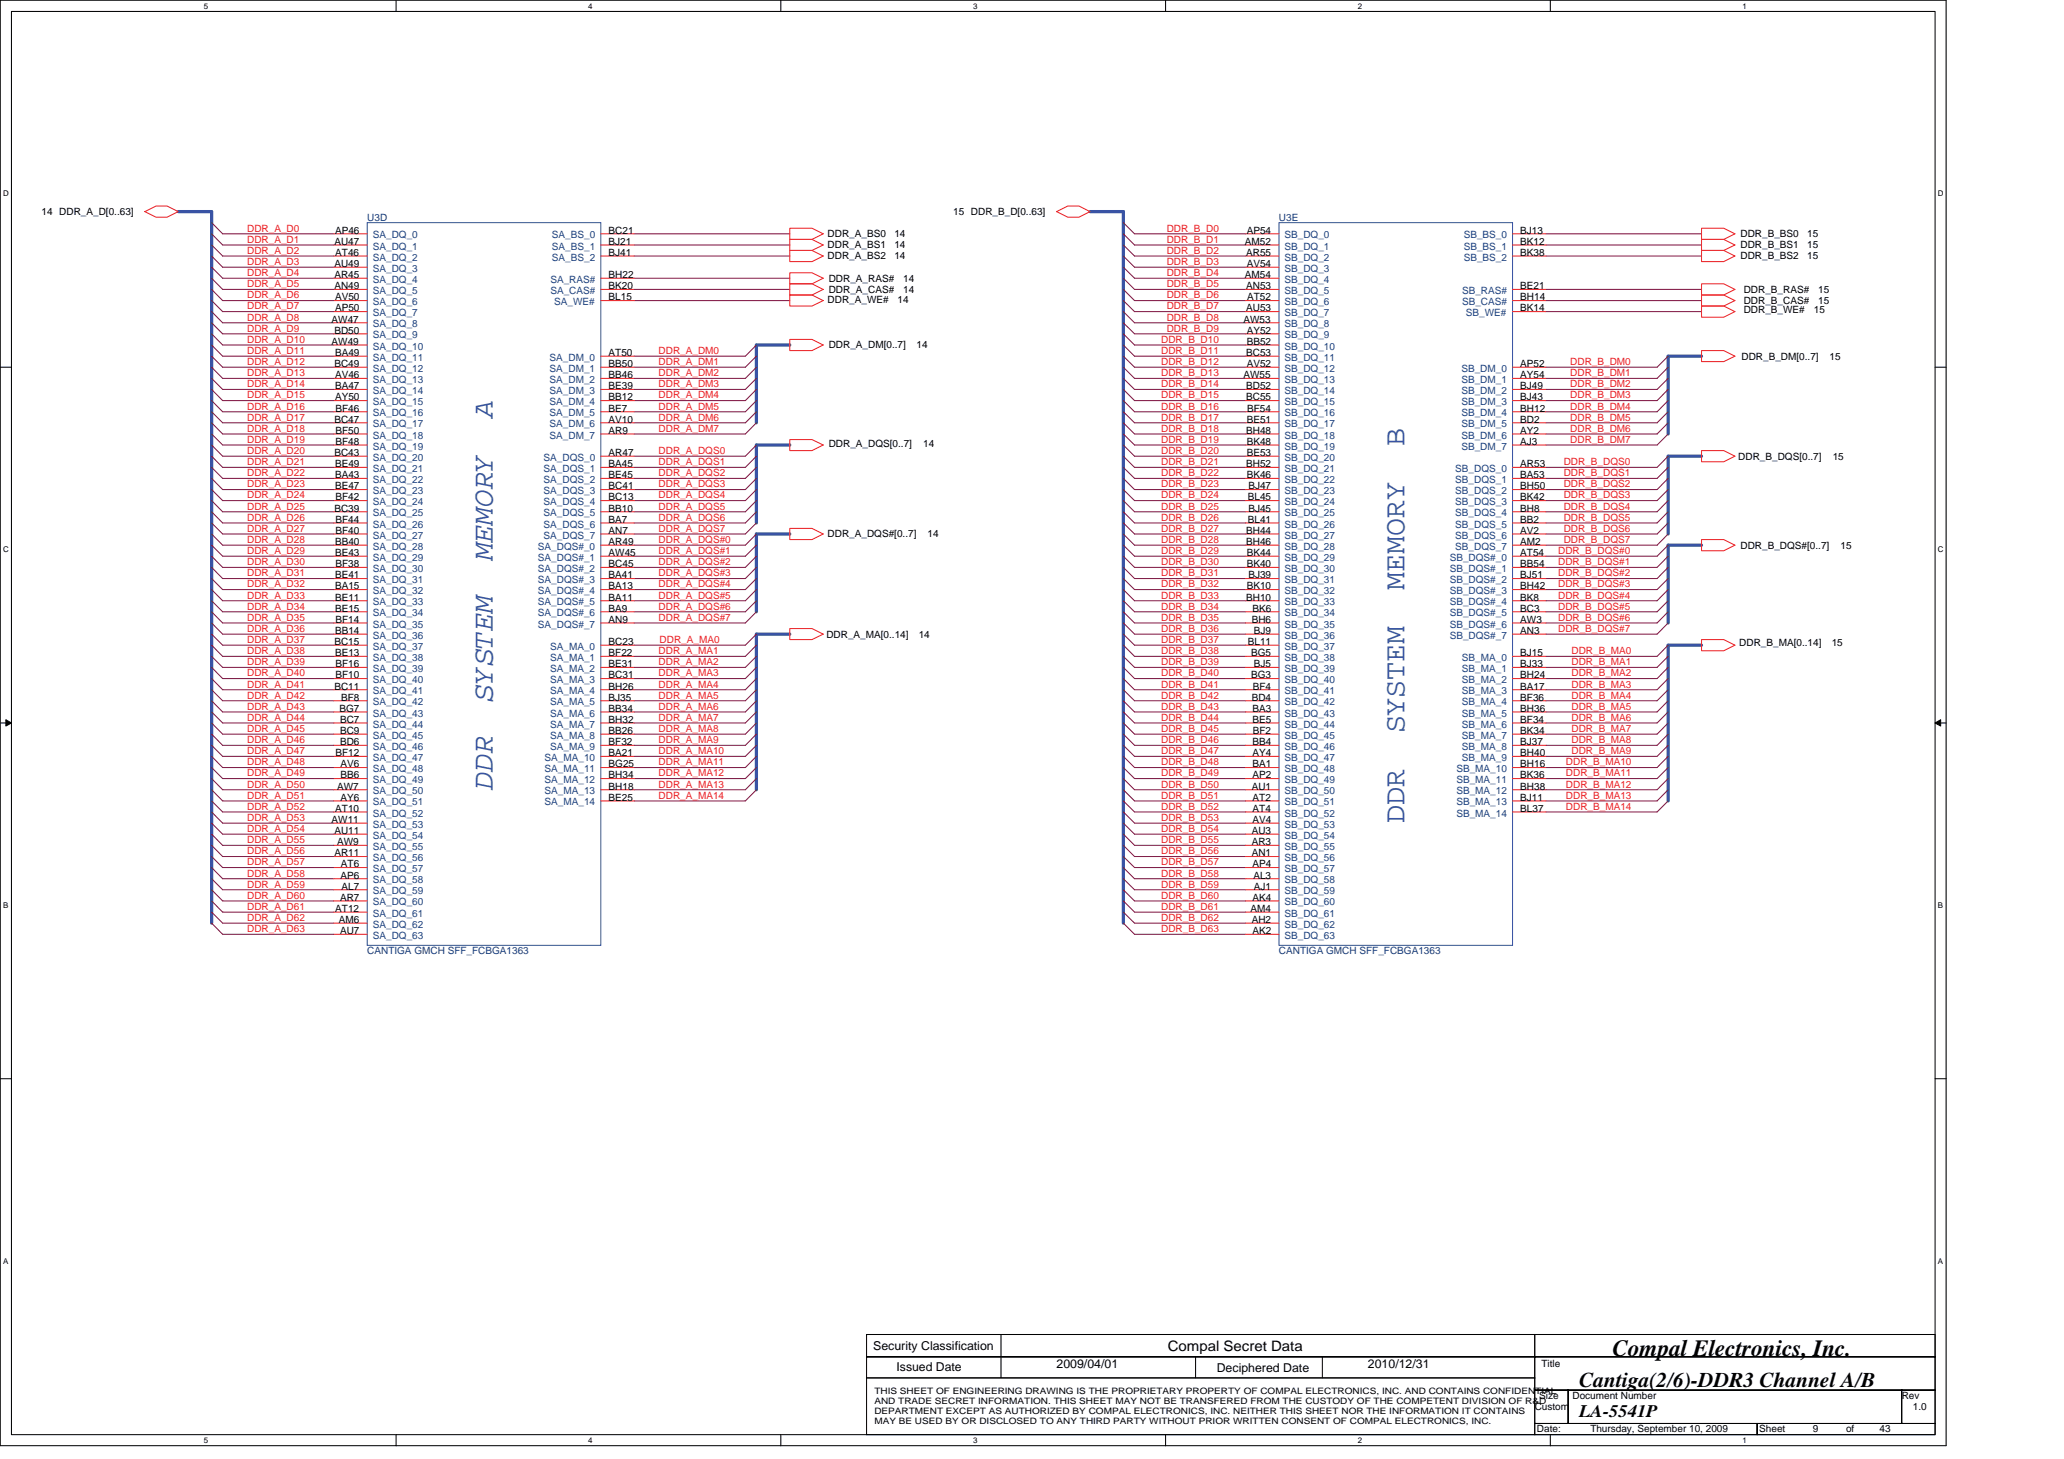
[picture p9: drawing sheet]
<svg xmlns="http://www.w3.org/2000/svg" width="297mm" height="210mm" viewBox="0 0 297 210" stroke-linecap="round" stroke-linejoin="round" font-family="sans-serif">
<defs><g id="words">
<g font-size="4.3" fill="#3953a4">
<text x="70.9" y="60.3" transform="rotate(-90 70.9 60.3)">A</text>
<text x="202.1" y="64.3" transform="rotate(-90 202.1 64.3)">B</text>
<text x="70.9" y="80.7" transform="rotate(-90 70.9 80.7)">MEMORY</text>
<text x="202.1" y="84.9" transform="rotate(-90 202.1 84.9)">MEMORY</text>
<text x="70.9" y="101" transform="rotate(-90 70.9 101)">SYSTEM</text>
<text x="202.1" y="105.6" transform="rotate(-90 202.1 105.6)">SYSTEM</text>
<text x="70.9" y="113.7" transform="rotate(-90 70.9 113.7)">DDR</text>
<text x="202.1" y="118.5" transform="rotate(-90 202.1 118.5)">DDR</text>
</g>
<text font-size="3.3" fill="#010202" x="232.1" y="195.1">Compal Electronics, Inc.</text>
<text font-size="3" fill="#010202" x="227.3" y="199.6">Cantiga(2/6)-DDR3 Channel A/B</text>
<text font-size="2.5" fill="#010202" x="227.3" y="204">LA-5541P</text>
<text font-size="2.1" fill="#010202" x="168.1" y="194.4">Compal Secret Data</text>
<g font-size="1.8" fill="#010202">
<text x="125.7" y="194.3">Security Classification</text>
<text x="129" y="197.3">Issued Date</text>
<text x="152.1" y="196.8">2009/04/01</text>
<text x="175.1" y="197.5">Deciphered Date</text>
<text x="196.9" y="196.8">2010/12/31</text>
</g>
<g font-size="1.4" fill="#010202">
<text x="6" y="30.9">14 DDR_A_D[0..63]</text>
<text x="48.1" y="35.2">AU47</text>
<text x="48.2" y="33.6">AP46</text>
<text x="87.6" y="33.6">BC21</text>
<text x="87.6" y="35.2">BJ21</text>
<text x="119.1" y="35.7">DDR_A_BS1</text>
<text x="119.1" y="34.1">DDR_A_BS0</text>
<text x="128.7" y="35.7">14</text>
<text x="128.7" y="34.1">14</text>
<text x="137.2" y="30.9">15 DDR_B_D[0..63]</text>
<text x="179.2" y="35.2">AM52</text>
<text x="179.4" y="33.6">AP54</text>
<text x="218.8" y="33.6">BJ13</text>
<text x="218.8" y="35.2">BK12</text>
<text x="250.5" y="34.1">DDR_B_BS0</text>
<text x="250.5" y="35.7">DDR_B_BS1</text>
<text x="260.1" y="34.1">15</text>
<text x="260.1" y="35.7">15</text>
<text x="48.1" y="38.4">AU49</text>
<text x="48.1" y="40">AR45</text>
<text x="48.1" y="41.6">AN49</text>
<text x="48.3" y="36.8">AT46</text>
<text x="87.6" y="36.8">BJ41</text>
<text x="87.6" y="41.6">BK20</text>
<text x="87.6" y="40">BH22</text>
<text x="119.1" y="37.3">DDR_A_BS2</text>
<text x="119.3" y="40.6">DDR_A_RAS#</text>
<text x="128.7" y="37.3">14</text>
<text x="130" y="40.6">14</text>
<text x="179.2" y="40">AM54</text>
<text x="179.3" y="36.8">AR55</text>
<text x="179.3" y="41.6">AN53</text>
<text x="179.4" y="38.4">AV54</text>
<text x="218.8" y="41.6">BE21</text>
<text x="218.8" y="36.8">BK38</text>
<text x="250.5" y="37.3">DDR_B_BS2</text>
<text x="260.1" y="37.3">15</text>
<text x="47.7" y="46.4">AW47</text>
<text x="48.2" y="43.2">AV50</text>
<text x="48.2" y="44.8">AP50</text>
<text x="87.6" y="43.2">BL15</text>
<text x="119.1" y="43.6">DDR_A_WE#</text>
<text x="119.3" y="42.1">DDR_A_CAS#</text>
<text x="129.2" y="43.6">14</text>
<text x="130" y="42.1">14</text>
<text x="178.9" y="46.4">AW53</text>
<text x="179.3" y="44.8">AU53</text>
<text x="179.5" y="43.2">AT52</text>
<text x="218.8" y="43.2">BH14</text>
<text x="218.8" y="44.8">BK14</text>
<text x="250.9" y="42.1">DDR_B_RAS#</text>
<text x="250.9" y="43.7">DDR_B_CAS#</text>
<text x="250.9" y="45">DDR_B_WE#</text>
<text x="261" y="45">15</text>
<text x="261.7" y="42.1">15</text>
<text x="261.7" y="43.7">15</text>
<text x="47.7" y="49.6">AW49</text>
<text x="48.1" y="52.8">BC49</text>
<text x="48.1" y="48">BD50</text>
<text x="48.2" y="51.2">BA49</text>
<text x="87.6" y="51.2">AT50</text>
<text x="87.6" y="52.8">BB50</text>
<text x="119.3" y="50.1">DDR_A_DM[0..7]</text>
<text x="131.9" y="50.1">14</text>
<text x="179.3" y="51.2">BC53</text>
<text x="179.4" y="49.6">BB52</text>
<text x="179.4" y="52.8">AV52</text>
<text x="179.4" y="48">AY52</text>
<text x="218.8" y="52.8">AP52</text>
<text x="250.6" y="51.7">DDR_B_DM[0..7]</text>
<text x="263.3" y="51.7">15</text>
<text x="48.2" y="54.4">AV46</text>
<text x="48.2" y="56">BA47</text>
<text x="48.2" y="57.6">AY50</text>
<text x="48.3" y="59.2">BF46</text>
<text x="87.6" y="54.4">BB46</text>
<text x="87.6" y="56">BE39</text>
<text x="87.6" y="57.6">BB12</text>
<text x="87.6" y="59.2">BE7</text>
<text x="178.9" y="54.4">AW55</text>
<text x="179.3" y="56">BD52</text>
<text x="179.3" y="57.6">BC55</text>
<text x="179.5" y="59.2">BF54</text>
<text x="218.8" y="54.4">AY54</text>
<text x="218.8" y="56">BJ49</text>
<text x="218.8" y="57.6">BJ43</text>
<text x="218.8" y="59.2">BH12</text>
<text x="48.1" y="60.8">BC47</text>
<text x="48.1" y="65.6">BC43</text>
<text x="48.3" y="62.4">BF50</text>
<text x="48.3" y="64">BF48</text>
<text x="87.6" y="60.8">AV10</text>
<text x="87.6" y="62.4">AR9</text>
<text x="87.6" y="65.6">AR47</text>
<text x="119.3" y="64.4">DDR_A_DQS[0..7]</text>
<text x="132.9" y="64.4">14</text>
<text x="179.3" y="62.4">BH48</text>
<text x="179.4" y="60.8">BE51</text>
<text x="179.4" y="64">BK48</text>
<text x="179.4" y="65.6">BE53</text>
<text x="218.8" y="60.8">BD2</text>
<text x="218.8" y="62.4">AY2</text>
<text x="218.8" y="64">AJ3</text>
<text x="48.2" y="67.2">BE49</text>
<text x="48.2" y="68.8">BA43</text>
<text x="48.2" y="70.4">BE47</text>
<text x="87.6" y="67.2">BA45</text>
<text x="87.6" y="68.8">BE45</text>
<text x="87.6" y="70.4">BC41</text>
<text x="179.3" y="67.2">BH52</text>
<text x="179.4" y="68.8">BK46</text>
<text x="179.7" y="70.4">BJ47</text>
<text x="218.8" y="67.2">AR53</text>
<text x="218.8" y="68.8">BA53</text>
<text x="218.8" y="70.4">BH50</text>
<text x="250.2" y="66.1">DDR_B_DQS[0..7]</text>
<text x="263.8" y="66.1">15</text>
<text x="48.1" y="73.6">BC39</text>
<text x="48.3" y="72">BF42</text>
<text x="48.3" y="75.2">BF44</text>
<text x="48.3" y="76.8">BF40</text>
<text x="87.6" y="72">BC13</text>
<text x="87.6" y="73.6">BB10</text>
<text x="87.6" y="75.2">BA7</text>
<text x="87.6" y="76.8">AN7</text>
<text x="119.1" y="77.3">DDR_A_DQS#[0..7]</text>
<text x="133.5" y="77.3">14</text>
<text x="179.3" y="76.8">BH44</text>
<text x="179.6" y="72">BL45</text>
<text x="179.6" y="75.2">BL41</text>
<text x="179.7" y="73.6">BJ45</text>
<text x="218.8" y="72">BK42</text>
<text x="218.8" y="73.6">BH8</text>
<text x="218.8" y="75.2">BB2</text>
<text x="218.8" y="76.8">AV2</text>
<text x="48.2" y="78.4">BB40</text>
<text x="48.2" y="80">BE43</text>
<text x="48.2" y="83.2">BE41</text>
<text x="48.3" y="81.6">BF38</text>
<text x="87.6" y="78.4">AR49</text>
<text x="87.6" y="80">AW45</text>
<text x="87.6" y="81.6">BC45</text>
<text x="87.6" y="83.2">BA41</text>
<text x="179.3" y="78.4">BH46</text>
<text x="179.4" y="80">BK44</text>
<text x="179.4" y="81.6">BK40</text>
<text x="179.7" y="83.2">BJ39</text>
<text x="218.8" y="78.4">AM2</text>
<text x="218.8" y="80">AT54</text>
<text x="218.8" y="81.6">BB54</text>
<text x="218.8" y="83.2">BJ51</text>
<text x="250.5" y="78.9">DDR_B_DQS#[0..7]</text>
<text x="264.9" y="78.9">15</text>
<text x="48.2" y="84.8">BA15</text>
<text x="48.2" y="86.4">BE11</text>
<text x="48.2" y="88">BE15</text>
<text x="48.3" y="89.6">BF14</text>
<text x="87.6" y="84.8">BA13</text>
<text x="87.6" y="86.4">BA11</text>
<text x="87.6" y="88">BA9</text>
<text x="87.6" y="89.6">AN9</text>
<text x="179.3" y="86.4">BH10</text>
<text x="179.4" y="84.8">BK10</text>
<text x="180.1" y="89.6">BH6</text>
<text x="180.2" y="88">BK6</text>
<text x="218.8" y="84.8">BH42</text>
<text x="218.8" y="86.4">BK8</text>
<text x="218.8" y="88">BC3</text>
<text x="218.8" y="89.6">AW3</text>
<text x="48.1" y="92.8">BC15</text>
<text x="48.2" y="91.2">BB14</text>
<text x="48.2" y="94.4">BE13</text>
<text x="87.6" y="92.8">BC23</text>
<text x="87.6" y="94.4">BF22</text>
<text x="118.9" y="91.8">DDR_A_MA[0..14]</text>
<text x="132.2" y="91.8">14</text>
<text x="179.6" y="92.8">BL11</text>
<text x="180.1" y="94.4">BG5</text>
<text x="180.5" y="91.2">BJ9</text>
<text x="218.8" y="94.4">BJ15</text>
<text x="218.8" y="91.2">AN3</text>
<text x="250.3" y="93">DDR_B_MA[0..14]</text>
<text x="263.6" y="93">15</text>
<text x="48.1" y="99.2">BC11</text>
<text x="48.3" y="96">BF16</text>
<text x="48.3" y="97.6">BF10</text>
<text x="49.1" y="100.8">BF8</text>
<text x="87.6" y="96">BE31</text>
<text x="87.6" y="97.6">BC31</text>
<text x="87.6" y="99.2">BH26</text>
<text x="87.6" y="100.8">BJ35</text>
<text x="180.1" y="97.6">BG3</text>
<text x="180.1" y="100.8">BD4</text>
<text x="180.3" y="99.2">BF4</text>
<text x="180.5" y="96">BJ5</text>
<text x="218.8" y="96">BJ33</text>
<text x="218.8" y="97.6">BH24</text>
<text x="218.8" y="99.2">BA17</text>
<text x="218.8" y="100.8">BF36</text>
<text x="48.8" y="102.4">BG7</text>
<text x="48.9" y="104">BC7</text>
<text x="48.9" y="105.6">BC9</text>
<text x="48.9" y="107.2">BD6</text>
<text x="87.6" y="102.4">BB34</text>
<text x="87.6" y="104">BH32</text>
<text x="87.6" y="105.6">BB26</text>
<text x="87.6" y="107.2">BF32</text>
<text x="180.2" y="102.4">BA3</text>
<text x="180.2" y="104">BE5</text>
<text x="180.2" y="107.2">BB4</text>
<text x="180.3" y="105.6">BF2</text>
<text x="218.8" y="102.4">BH36</text>
<text x="218.8" y="104">BF34</text>
<text x="218.8" y="105.6">BK34</text>
<text x="218.8" y="107.2">BJ37</text>
<text x="48.3" y="108.8">BF12</text>
<text x="48.5" y="113.6">AW7</text>
<text x="49" y="110.4">AV6</text>
<text x="49" y="112">BB6</text>
<text x="87.6" y="108.8">BA21</text>
<text x="87.6" y="110.4">BG25</text>
<text x="87.6" y="112">BH34</text>
<text x="87.6" y="113.6">BH18</text>
<text x="180.1" y="113.6">AU1</text>
<text x="180.2" y="108.8">AY4</text>
<text x="180.2" y="110.4">BA1</text>
<text x="180.2" y="112">AP2</text>
<text x="218.8" y="108.8">BH40</text>
<text x="218.8" y="110.4">BH16</text>
<text x="218.8" y="112">BK36</text>
<text x="218.8" y="113.6">BH38</text>
<text x="47.7" y="118.4">AW11</text>
<text x="48.3" y="116.8">AT10</text>
<text x="49" y="115.2">AY6</text>
<text x="87.6" y="115.2">BE25</text>
<text x="180.2" y="118.4">AV4</text>
<text x="180.3" y="115.2">AT2</text>
<text x="180.3" y="116.8">AT4</text>
<text x="218.8" y="115.2">BJ11</text>
<text x="218.8" y="116.8">BL37</text>
<text x="48.1" y="120">AU11</text>
<text x="48.1" y="123.2">AR11</text>
<text x="48.5" y="121.6">AW9</text>
<text x="49.1" y="124.8">AT6</text>
<text x="180.1" y="120">AU3</text>
<text x="180.1" y="121.6">AR3</text>
<text x="180.1" y="123.2">AN1</text>
<text x="180.2" y="124.8">AP4</text>
<text x="48.3" y="131.3">AT12</text>
<text x="48.9" y="129.6">AR7</text>
<text x="49" y="126.4">AP6</text>
<text x="49.2" y="128">AL7</text>
<text x="180" y="131.3">AM4</text>
<text x="180.2" y="129.6">AK4</text>
<text x="180.4" y="126.4">AL3</text>
<text x="180.5" y="128">AJ1</text>
<text x="48.8" y="132.8">AM6</text>
<text x="48.9" y="134.4">AU7</text>
<text x="180.1" y="132.8">AH2</text>
<text x="180.2" y="134.4">AK2</text>
<text x="221.8" y="196.7">Title</text>
<text x="220.9" y="203">Custom</text>
<text x="221.5" y="201.4">Size</text>
<text x="226.3" y="201.4">Document Number</text>
<text x="273.7" y="201.4">Rev</text>
<text x="275.3" y="203">1.0</text>
<text x="221.2" y="206.2">Date:</text>
<text x="228.9" y="206.2">Thursday, September 10, 2009</text>
<text x="253.2" y="206.2">Sheet</text>
<text x="260.9" y="206.2">9</text>
<text x="265.7" y="206.2">of</text>
<text x="270.5" y="206.2">43</text>
</g>
<g font-size="1.4" fill="#ed2024">
<text x="35.6" y="34.9">DDR_A_D1</text>
<text x="35.6" y="33.3">DDR_A_D0</text>
<text x="167.9" y="33.3">DDR_B_D0</text>
<text x="167.9" y="34.9">DDR_B_D1</text>
<text x="35.6" y="38.1">DDR_A_D3</text>
<text x="35.6" y="39.7">DDR_A_D4</text>
<text x="35.6" y="41.3">DDR_A_D5</text>
<text x="35.6" y="36.5">DDR_A_D2</text>
<text x="167.9" y="38.1">DDR_B_D3</text>
<text x="167.9" y="36.5">DDR_B_D2</text>
<text x="167.9" y="41.3">DDR_B_D5</text>
<text x="167.9" y="39.7">DDR_B_D4</text>
<text x="35.6" y="46.1">DDR_A_D8</text>
<text x="35.6" y="44.5">DDR_A_D7</text>
<text x="35.6" y="42.9">DDR_A_D6</text>
<text x="35.6" y="47.7">DDR_A_D9</text>
<text x="167.9" y="44.5">DDR_B_D7</text>
<text x="167.9" y="46.1">DDR_B_D8</text>
<text x="167.9" y="47.7">DDR_B_D9</text>
<text x="167.9" y="42.9">DDR_B_D6</text>
<text x="35.6" y="52.5">DDR_A_D12</text>
<text x="35.6" y="49.3">DDR_A_D10</text>
<text x="35.6" y="50.9">DDR_A_D11</text>
<text x="94.8" y="52.5">DDR_A_DM1</text>
<text x="94.8" y="50.9">DDR_A_DM0</text>
<text x="167.1" y="50.9">DDR_B_D11</text>
<text x="167.1" y="52.5">DDR_B_D12</text>
<text x="167.1" y="49.3">DDR_B_D10</text>
<text x="226" y="52.5">DDR_B_DM0</text>
<text x="35.6" y="55.7">DDR_A_D14</text>
<text x="35.6" y="57.3">DDR_A_D15</text>
<text x="35.6" y="54.1">DDR_A_D13</text>
<text x="35.6" y="58.9">DDR_A_D16</text>
<text x="94.8" y="54.1">DDR_A_DM2</text>
<text x="94.8" y="58.9">DDR_A_DM5</text>
<text x="94.8" y="57.3">DDR_A_DM4</text>
<text x="94.8" y="55.7">DDR_A_DM3</text>
<text x="167.1" y="57.3">DDR_B_D15</text>
<text x="167.1" y="58.9">DDR_B_D16</text>
<text x="167.1" y="55.7">DDR_B_D14</text>
<text x="167.1" y="54.1">DDR_B_D13</text>
<text x="226" y="57.3">DDR_B_DM3</text>
<text x="226" y="54.1">DDR_B_DM1</text>
<text x="226" y="58.9">DDR_B_DM4</text>
<text x="226" y="55.7">DDR_B_DM2</text>
<text x="35.6" y="63.7">DDR_A_D19</text>
<text x="35.6" y="65.3">DDR_A_D20</text>
<text x="35.6" y="60.5">DDR_A_D17</text>
<text x="35.6" y="62.1">DDR_A_D18</text>
<text x="94.8" y="62.1">DDR_A_DM7</text>
<text x="94.8" y="60.5">DDR_A_DM6</text>
<text x="94.8" y="65.3">DDR_A_DQS0</text>
<text x="167.1" y="63.7">DDR_B_D19</text>
<text x="167.1" y="62.1">DDR_B_D18</text>
<text x="167.1" y="60.5">DDR_B_D17</text>
<text x="167.1" y="65.3">DDR_B_D20</text>
<text x="226" y="60.5">DDR_B_DM5</text>
<text x="226" y="62.1">DDR_B_DM6</text>
<text x="226" y="63.7">DDR_B_DM7</text>
<text x="35.6" y="71.7">DDR_A_D24</text>
<text x="35.6" y="66.9">DDR_A_D21</text>
<text x="35.6" y="68.5">DDR_A_D22</text>
<text x="35.6" y="70.1">DDR_A_D23</text>
<text x="94.8" y="68.5">DDR_A_DQS2</text>
<text x="94.8" y="66.9">DDR_A_DQS1</text>
<text x="94.8" y="71.7">DDR_A_DQS4</text>
<text x="94.8" y="70.1">DDR_A_DQS3</text>
<text x="167.1" y="70.1">DDR_B_D23</text>
<text x="167.1" y="68.5">DDR_B_D22</text>
<text x="167.1" y="71.7">DDR_B_D24</text>
<text x="167.1" y="66.9">DDR_B_D21</text>
<text x="225" y="66.9">DDR_B_DQS0</text>
<text x="225" y="68.5">DDR_B_DQS1</text>
<text x="225" y="71.7">DDR_B_DQS3</text>
<text x="225" y="70.1">DDR_B_DQS2</text>
<text x="35.6" y="73.3">DDR_A_D25</text>
<text x="35.6" y="74.9">DDR_A_D26</text>
<text x="35.6" y="76.5">DDR_A_D27</text>
<text x="94.8" y="74.9">DDR_A_DQS6</text>
<text x="94.8" y="73.3">DDR_A_DQS5</text>
<text x="94.8" y="76.5">DDR_A_DQS7</text>
<text x="167.1" y="76.5">DDR_B_D27</text>
<text x="167.1" y="73.3">DDR_B_D25</text>
<text x="167.1" y="74.9">DDR_B_D26</text>
<text x="225" y="74.9">DDR_B_DQS5</text>
<text x="225" y="73.3">DDR_B_DQS4</text>
<text x="225" y="76.5">DDR_B_DQS6</text>
<text x="35.6" y="82.9">DDR_A_D31</text>
<text x="35.6" y="81.3">DDR_A_D30</text>
<text x="35.6" y="79.7">DDR_A_D29</text>
<text x="35.6" y="78.1">DDR_A_D28</text>
<text x="94.8" y="78.1">DDR_A_DQS#0</text>
<text x="94.8" y="81.3">DDR_A_DQS#2</text>
<text x="94.8" y="82.9">DDR_A_DQS#3</text>
<text x="94.8" y="79.7">DDR_A_DQS#1</text>
<text x="167.1" y="81.3">DDR_B_D30</text>
<text x="167.1" y="78.1">DDR_B_D28</text>
<text x="167.1" y="82.9">DDR_B_D31</text>
<text x="167.1" y="79.7">DDR_B_D29</text>
<text x="224.2" y="81.3">DDR_B_DQS#1</text>
<text x="224.2" y="79.7">DDR_B_DQS#0</text>
<text x="224.2" y="82.9">DDR_B_DQS#2</text>
<text x="225" y="78.1">DDR_B_DQS7</text>
<text x="35.6" y="87.7">DDR_A_D34</text>
<text x="35.6" y="89.3">DDR_A_D35</text>
<text x="35.6" y="84.5">DDR_A_D32</text>
<text x="35.6" y="86.1">DDR_A_D33</text>
<text x="94.8" y="86.1">DDR_A_DQS#5</text>
<text x="94.8" y="84.5">DDR_A_DQS#4</text>
<text x="94.8" y="87.7">DDR_A_DQS#6</text>
<text x="94.8" y="89.3">DDR_A_DQS#7</text>
<text x="167.1" y="89.3">DDR_B_D35</text>
<text x="167.1" y="84.5">DDR_B_D32</text>
<text x="167.1" y="86.1">DDR_B_D33</text>
<text x="167.1" y="87.7">DDR_B_D34</text>
<text x="224.2" y="87.7">DDR_B_DQS#5</text>
<text x="224.2" y="84.5">DDR_B_DQS#3</text>
<text x="224.2" y="86.1">DDR_B_DQS#4</text>
<text x="224.2" y="89.3">DDR_B_DQS#6</text>
<text x="35.6" y="95.7">DDR_A_D39</text>
<text x="35.6" y="94.1">DDR_A_D38</text>
<text x="35.6" y="90.9">DDR_A_D36</text>
<text x="35.6" y="92.5">DDR_A_D37</text>
<text x="94.8" y="95.7">DDR_A_MA2</text>
<text x="94.8" y="94.1">DDR_A_MA1</text>
<text x="94.9" y="92.5">DDR_A_MA0</text>
<text x="167.1" y="92.5">DDR_B_D37</text>
<text x="167.1" y="90.9">DDR_B_D36</text>
<text x="167.1" y="95.7">DDR_B_D39</text>
<text x="167.1" y="94.1">DDR_B_D38</text>
<text x="224.2" y="90.9">DDR_B_DQS#7</text>
<text x="226.2" y="94.1">DDR_B_MA0</text>
<text x="226.2" y="95.7">DDR_B_MA1</text>
<text x="35.6" y="100.5">DDR_A_D42</text>
<text x="35.6" y="99">DDR_A_D41</text>
<text x="35.6" y="97.3">DDR_A_D40</text>
<text x="94.8" y="99">DDR_A_MA4</text>
<text x="94.8" y="100.5">DDR_A_MA5</text>
<text x="94.8" y="97.3">DDR_A_MA3</text>
<text x="167.1" y="97.3">DDR_B_D40</text>
<text x="167.1" y="99">DDR_B_D41</text>
<text x="167.1" y="100.5">DDR_B_D42</text>
<text x="226.2" y="97.3">DDR_B_MA2</text>
<text x="226.2" y="100.5">DDR_B_MA4</text>
<text x="226.2" y="99">DDR_B_MA3</text>
<text x="35.6" y="107">DDR_A_D46</text>
<text x="35.6" y="102.1">DDR_A_D43</text>
<text x="35.6" y="103.7">DDR_A_D44</text>
<text x="35.6" y="105.3">DDR_A_D45</text>
<text x="94.8" y="103.7">DDR_A_MA7</text>
<text x="94.8" y="102.1">DDR_A_MA6</text>
<text x="94.8" y="107">DDR_A_MA9</text>
<text x="94.8" y="105.3">DDR_A_MA8</text>
<text x="167.1" y="107">DDR_B_D46</text>
<text x="167.1" y="103.7">DDR_B_D44</text>
<text x="167.1" y="105.3">DDR_B_D45</text>
<text x="167.1" y="102.1">DDR_B_D43</text>
<text x="226.2" y="105.3">DDR_B_MA7</text>
<text x="226.2" y="102.1">DDR_B_MA5</text>
<text x="226.2" y="103.7">DDR_B_MA6</text>
<text x="226.2" y="107">DDR_B_MA8</text>
<text x="35.6" y="108.5">DDR_A_D47</text>
<text x="35.6" y="110.1">DDR_A_D48</text>
<text x="35.6" y="113.3">DDR_A_D50</text>
<text x="35.6" y="111.7">DDR_A_D49</text>
<text x="94.8" y="111.7">DDR_A_MA12</text>
<text x="94.8" y="113.3">DDR_A_MA13</text>
<text x="94.8" y="108.5">DDR_A_MA10</text>
<text x="94.8" y="110.1">DDR_A_MA11</text>
<text x="167.1" y="111.7">DDR_B_D49</text>
<text x="167.1" y="110.1">DDR_B_D48</text>
<text x="167.1" y="108.5">DDR_B_D47</text>
<text x="167.1" y="113.3">DDR_B_D50</text>
<text x="225.4" y="111.7">DDR_B_MA11</text>
<text x="225.4" y="110.1">DDR_B_MA10</text>
<text x="225.4" y="113.3">DDR_B_MA12</text>
<text x="226.2" y="108.5">DDR_B_MA9</text>
<text x="35.6" y="119.7">DDR_A_D54</text>
<text x="35.6" y="115">DDR_A_D51</text>
<text x="35.6" y="116.5">DDR_A_D52</text>
<text x="35.6" y="118.1">DDR_A_D53</text>
<text x="94.8" y="115">DDR_A_MA14</text>
<text x="167.1" y="116.5">DDR_B_D52</text>
<text x="167.1" y="115">DDR_B_D51</text>
<text x="167.1" y="119.7">DDR_B_D54</text>
<text x="167.1" y="118.1">DDR_B_D53</text>
<text x="225.4" y="115">DDR_B_MA13</text>
<text x="225.4" y="116.5">DDR_B_MA14</text>
<text x="35.6" y="124.5">DDR_A_D57</text>
<text x="35.6" y="123">DDR_A_D56</text>
<text x="35.6" y="121.3">DDR_A_D55</text>
<text x="167.1" y="124.5">DDR_B_D57</text>
<text x="167.1" y="123">DDR_B_D56</text>
<text x="167.1" y="121.3">DDR_B_D55</text>
<text x="35.6" y="127.7">DDR_A_D59</text>
<text x="35.6" y="126.1">DDR_A_D58</text>
<text x="35.6" y="131">DDR_A_D61</text>
<text x="35.6" y="129.3">DDR_A_D60</text>
<text x="167.1" y="129.3">DDR_B_D60</text>
<text x="167.1" y="131">DDR_B_D61</text>
<text x="167.1" y="126.1">DDR_B_D58</text>
<text x="167.1" y="127.7">DDR_B_D59</text>
<text x="35.6" y="134.2">DDR_A_D63</text>
<text x="35.6" y="132.5">DDR_A_D62</text>
<text x="167.1" y="132.5">DDR_B_D62</text>
<text x="167.1" y="134.2">DDR_B_D63</text>
</g>
<g font-size="1.4" fill="#282973">
<text x="52.8" y="31.7">U3D</text>
<text x="184.1" y="31.7">U3E</text>
<text x="52.8" y="137.3">CANTIGA GMCH SFF_FCBGA1363</text>
<text x="184.1" y="137.3">CANTIGA GMCH SFF_FCBGA1363</text>
</g>
<g font-size="1.4" fill="#1d437e">
<text x="53.7" y="34.3">SA_DQ_0</text>
<text x="53.7" y="35.9">SA_DQ_1</text>
<text x="79.4" y="34.3">SA_BS_0</text>
<text x="79.4" y="35.9">SA_BS_1</text>
<text x="184.9" y="34.3">SB_DQ_0</text>
<text x="184.9" y="35.9">SB_DQ_1</text>
<text x="210.6" y="34.3">SB_BS_0</text>
<text x="210.6" y="35.9">SB_BS_1</text>
<text x="53.7" y="37.5">SA_DQ_2</text>
<text x="53.7" y="39.1">SA_DQ_3</text>
<text x="53.7" y="40.7">SA_DQ_4</text>
<text x="79.2" y="40.7">SA_RAS#</text>
<text x="79.4" y="37.5">SA_BS_2</text>
<text x="184.9" y="37.5">SB_DQ_2</text>
<text x="184.9" y="39.1">SB_DQ_3</text>
<text x="184.9" y="40.7">SB_DQ_4</text>
<text x="210.6" y="37.5">SB_BS_2</text>
<text x="53.7" y="42.3">SA_DQ_5</text>
<text x="53.7" y="43.9">SA_DQ_6</text>
<text x="53.7" y="45.5">SA_DQ_7</text>
<text x="53.7" y="47.1">SA_DQ_8</text>
<text x="79.2" y="42.3">SA_CAS#</text>
<text x="79.8" y="43.9">SA_WE#</text>
<text x="184.9" y="42.3">SB_DQ_5</text>
<text x="184.9" y="43.9">SB_DQ_6</text>
<text x="184.9" y="45.5">SB_DQ_7</text>
<text x="184.9" y="47.1">SB_DQ_8</text>
<text x="210.4" y="43.9">SB_CAS#</text>
<text x="210.4" y="42.3">SB_RAS#</text>
<text x="211" y="45.5">SB_WE#</text>
<text x="53.7" y="50.3">SA_DQ_10</text>
<text x="53.7" y="51.9">SA_DQ_11</text>
<text x="53.7" y="53.5">SA_DQ_12</text>
<text x="53.7" y="48.7">SA_DQ_9</text>
<text x="79.1" y="51.9">SA_DM_0</text>
<text x="79.1" y="53.5">SA_DM_1</text>
<text x="184.9" y="50.3">SB_DQ_10</text>
<text x="184.9" y="51.9">SB_DQ_11</text>
<text x="184.9" y="53.5">SB_DQ_12</text>
<text x="184.9" y="48.7">SB_DQ_9</text>
<text x="210.3" y="53.5">SB_DM_0</text>
<text x="53.7" y="55.1">SA_DQ_13</text>
<text x="53.7" y="56.7">SA_DQ_14</text>
<text x="53.7" y="58.3">SA_DQ_15</text>
<text x="53.7" y="59.9">SA_DQ_16</text>
<text x="79.1" y="55.1">SA_DM_2</text>
<text x="79.1" y="56.7">SA_DM_3</text>
<text x="79.1" y="58.3">SA_DM_4</text>
<text x="79.1" y="59.9">SA_DM_5</text>
<text x="184.9" y="55.1">SB_DQ_13</text>
<text x="184.9" y="56.7">SB_DQ_14</text>
<text x="184.9" y="58.3">SB_DQ_15</text>
<text x="184.9" y="59.9">SB_DQ_16</text>
<text x="210.3" y="55.1">SB_DM_1</text>
<text x="210.3" y="56.7">SB_DM_2</text>
<text x="210.3" y="58.3">SB_DM_3</text>
<text x="210.3" y="59.9">SB_DM_4</text>
<text x="53.7" y="61.5">SA_DQ_17</text>
<text x="53.7" y="63.1">SA_DQ_18</text>
<text x="53.7" y="64.7">SA_DQ_19</text>
<text x="79.1" y="61.5">SA_DM_6</text>
<text x="79.1" y="63.1">SA_DM_7</text>
<text x="184.9" y="61.5">SB_DQ_17</text>
<text x="184.9" y="63.1">SB_DQ_18</text>
<text x="184.9" y="64.7">SB_DQ_19</text>
<text x="210.3" y="61.5">SB_DM_5</text>
<text x="210.3" y="63.1">SB_DM_6</text>
<text x="210.3" y="64.7">SB_DM_7</text>
<text x="53.7" y="66.3">SA_DQ_20</text>
<text x="53.7" y="67.9">SA_DQ_21</text>
<text x="53.7" y="69.5">SA_DQ_22</text>
<text x="53.7" y="71.1">SA_DQ_23</text>
<text x="78.2" y="66.3">SA_DQS_0</text>
<text x="78.2" y="67.9">SA_DQS_1</text>
<text x="78.2" y="69.5">SA_DQS_2</text>
<text x="78.2" y="71.1">SA_DQS_3</text>
<text x="184.9" y="66.3">SB_DQ_20</text>
<text x="184.9" y="67.9">SB_DQ_21</text>
<text x="184.9" y="69.5">SB_DQ_22</text>
<text x="184.9" y="71.1">SB_DQ_23</text>
<text x="209.4" y="67.9">SB_DQS_0</text>
<text x="209.4" y="69.5">SB_DQS_1</text>
<text x="209.4" y="71.1">SB_DQS_2</text>
<text x="53.7" y="72.7">SA_DQ_24</text>
<text x="53.7" y="74.3">SA_DQ_25</text>
<text x="53.7" y="75.9">SA_DQ_26</text>
<text x="53.7" y="77.5">SA_DQ_27</text>
<text x="78.2" y="72.7">SA_DQS_4</text>
<text x="78.2" y="74.3">SA_DQS_5</text>
<text x="78.2" y="75.9">SA_DQS_6</text>
<text x="78.2" y="77.5">SA_DQS_7</text>
<text x="184.9" y="72.7">SB_DQ_24</text>
<text x="184.9" y="74.3">SB_DQ_25</text>
<text x="184.9" y="75.9">SB_DQ_26</text>
<text x="184.9" y="77.5">SB_DQ_27</text>
<text x="209.4" y="72.7">SB_DQS_3</text>
<text x="209.4" y="74.3">SB_DQS_4</text>
<text x="209.4" y="75.9">SB_DQS_5</text>
<text x="209.4" y="77.5">SB_DQS_6</text>
<text x="53.7" y="79.1">SA_DQ_28</text>
<text x="53.7" y="80.7">SA_DQ_29</text>
<text x="53.7" y="82.3">SA_DQ_30</text>
<text x="53.7" y="83.9">SA_DQ_31</text>
<text x="77.4" y="79.1">SA_DQS#_0</text>
<text x="77.4" y="80.7">SA_DQS#_1</text>
<text x="77.4" y="82.3">SA_DQS#_2</text>
<text x="77.4" y="83.9">SA_DQS#_3</text>
<text x="184.9" y="79.1">SB_DQ_28</text>
<text x="184.9" y="80.7">SB_DQ_29</text>
<text x="184.9" y="82.3">SB_DQ_30</text>
<text x="184.9" y="83.9">SB_DQ_31</text>
<text x="208.6" y="80.7">SB_DQS#_0</text>
<text x="208.6" y="82.3">SB_DQS#_1</text>
<text x="208.6" y="83.9">SB_DQS#_2</text>
<text x="209.4" y="79.1">SB_DQS_7</text>
<text x="53.7" y="85.5">SA_DQ_32</text>
<text x="53.7" y="87.1">SA_DQ_33</text>
<text x="53.7" y="88.7">SA_DQ_34</text>
<text x="77.4" y="85.5">SA_DQS#_4</text>
<text x="77.4" y="87.1">SA_DQS#_5</text>
<text x="77.4" y="88.7">SA_DQS#_6</text>
<text x="184.9" y="85.5">SB_DQ_32</text>
<text x="184.9" y="87.1">SB_DQ_33</text>
<text x="184.9" y="88.7">SB_DQ_34</text>
<text x="208.6" y="85.5">SB_DQS#_3</text>
<text x="208.6" y="87.1">SB_DQS#_4</text>
<text x="208.6" y="88.7">SB_DQS#_5</text>
<text x="53.7" y="90.3">SA_DQ_35</text>
<text x="53.7" y="91.9">SA_DQ_36</text>
<text x="53.7" y="93.5">SA_DQ_37</text>
<text x="53.7" y="95.1">SA_DQ_38</text>
<text x="77.4" y="90.3">SA_DQS#_7</text>
<text x="79.2" y="93.5">SA_MA_0</text>
<text x="79.2" y="95.1">SA_MA_1</text>
<text x="184.9" y="90.3">SB_DQ_35</text>
<text x="184.9" y="91.9">SB_DQ_36</text>
<text x="184.9" y="93.5">SB_DQ_37</text>
<text x="184.9" y="95.1">SB_DQ_38</text>
<text x="208.6" y="90.3">SB_DQS#_6</text>
<text x="208.6" y="91.9">SB_DQS#_7</text>
<text x="210.4" y="95.1">SB_MA_0</text>
<text x="53.7" y="96.7">SA_DQ_39</text>
<text x="53.7" y="98.3">SA_DQ_40</text>
<text x="53.7" y="99.9">SA_DQ_41</text>
<text x="53.7" y="101.5">SA_DQ_42</text>
<text x="79.2" y="96.7">SA_MA_2</text>
<text x="79.2" y="98.3">SA_MA_3</text>
<text x="79.2" y="99.9">SA_MA_4</text>
<text x="79.2" y="101.5">SA_MA_5</text>
<text x="184.9" y="96.7">SB_DQ_39</text>
<text x="184.9" y="98.3">SB_DQ_40</text>
<text x="184.9" y="99.9">SB_DQ_41</text>
<text x="184.9" y="101.5">SB_DQ_42</text>
<text x="210.4" y="96.7">SB_MA_1</text>
<text x="210.4" y="98.3">SB_MA_2</text>
<text x="210.4" y="99.9">SB_MA_3</text>
<text x="210.4" y="101.5">SB_MA_4</text>
<text x="53.7" y="103.1">SA_DQ_43</text>
<text x="53.7" y="104.7">SA_DQ_44</text>
<text x="53.7" y="106.3">SA_DQ_45</text>
<text x="53.7" y="107.9">SA_DQ_46</text>
<text x="79.2" y="103.1">SA_MA_6</text>
<text x="79.2" y="104.7">SA_MA_7</text>
<text x="79.2" y="106.3">SA_MA_8</text>
<text x="79.2" y="107.9">SA_MA_9</text>
<text x="184.9" y="103.1">SB_DQ_43</text>
<text x="184.9" y="104.7">SB_DQ_44</text>
<text x="184.9" y="106.3">SB_DQ_45</text>
<text x="184.9" y="107.9">SB_DQ_46</text>
<text x="210.4" y="103.1">SB_MA_5</text>
<text x="210.4" y="104.7">SB_MA_6</text>
<text x="210.4" y="106.3">SB_MA_7</text>
<text x="210.4" y="107.9">SB_MA_8</text>
<text x="53.7" y="109.5">SA_DQ_47</text>
<text x="53.7" y="111.1">SA_DQ_48</text>
<text x="53.7" y="112.7">SA_DQ_49</text>
<text x="78.4" y="109.5">SA_MA_10</text>
<text x="78.4" y="111.1">SA_MA_11</text>
<text x="78.4" y="112.7">SA_MA_12</text>
<text x="184.9" y="109.5">SB_DQ_47</text>
<text x="184.9" y="111.1">SB_DQ_48</text>
<text x="184.9" y="112.7">SB_DQ_49</text>
<text x="209.6" y="111.1">SB_MA_10</text>
<text x="209.6" y="112.7">SB_MA_11</text>
<text x="210.4" y="109.5">SB_MA_9</text>
<text x="53.7" y="114.3">SA_DQ_50</text>
<text x="53.7" y="115.9">SA_DQ_51</text>
<text x="53.7" y="117.5">SA_DQ_52</text>
<text x="53.7" y="119.1">SA_DQ_53</text>
<text x="78.4" y="114.3">SA_MA_13</text>
<text x="78.4" y="115.9">SA_MA_14</text>
<text x="184.9" y="114.3">SB_DQ_50</text>
<text x="184.9" y="115.9">SB_DQ_51</text>
<text x="184.9" y="117.5">SB_DQ_52</text>
<text x="184.9" y="119.1">SB_DQ_53</text>
<text x="209.6" y="114.3">SB_MA_12</text>
<text x="209.6" y="115.9">SB_MA_13</text>
<text x="209.6" y="117.5">SB_MA_14</text>
<text x="53.7" y="120.7">SA_DQ_54</text>
<text x="53.7" y="122.3">SA_DQ_55</text>
<text x="53.7" y="123.9">SA_DQ_56</text>
<text x="53.7" y="125.5">SA_DQ_57</text>
<text x="184.9" y="120.7">SB_DQ_54</text>
<text x="184.9" y="122.3">SB_DQ_55</text>
<text x="184.9" y="123.9">SB_DQ_56</text>
<text x="184.9" y="125.5">SB_DQ_57</text>
<text x="53.7" y="127.1">SA_DQ_58</text>
<text x="53.7" y="128.7">SA_DQ_59</text>
<text x="53.7" y="130.3">SA_DQ_60</text>
<text x="53.7" y="131.9">SA_DQ_61</text>
<text x="184.9" y="127.1">SB_DQ_58</text>
<text x="184.9" y="128.7">SB_DQ_59</text>
<text x="184.9" y="130.3">SB_DQ_60</text>
<text x="184.9" y="131.9">SB_DQ_61</text>
<text x="53.7" y="133.5">SA_DQ_62</text>
<text x="53.7" y="135.1">SA_DQ_63</text>
<text x="184.9" y="133.5">SB_DQ_62</text>
<text x="184.9" y="135.1">SB_DQ_63</text>
</g>
<g font-size="1.3" fill="#010202">
<text x="125.8" y="200.6">THIS SHEET OF ENGINEERING DRAWING IS THE PROPRIETARY PROPERTY OF COMPAL ELECTRONICS, INC. AND CONTAINS CONFIDENTIAL</text>
<text x="125.8" y="202">AND TRADE SECRET INFORMATION. THIS SHEET MAY NOT BE TRANSFERED FROM THE CUSTODY OF THE COMPETENT DIVISION OF R&amp;D</text>
<text x="125.8" y="203.5">DEPARTMENT EXCEPT AS AUTHORIZED BY COMPAL ELECTRONICS, INC. NEITHER THIS SHEET NOR THE INFORMATION IT CONTAINS</text>
<text x="125.8" y="205">MAY BE USED BY OR DISCLOSED TO ANY THIRD PARTY WITHOUT PRIOR WRITTEN CONSENT OF COMPAL ELECTRONICS, INC.</text>
</g>
<g font-size="1.1" fill="#010202">
<text x="29.3" y="1.2">5</text>
<text x="84.7" y="1.2">4</text>
<text x="140" y="1.2">3</text>
<text x="195.4" y="1.2">2</text>
<text x="250.8" y="1.2">1</text>
<text x=".4" y="28.3">D</text>
<text x="278.9" y="28.3">D</text>
<text x=".4" y="79.5">C</text>
<text x="278.9" y="79.5">C</text>
<text x=".4" y="130.7">B</text>
<text x="278.9" y="130.7">B</text>
<text x=".4" y="181.9">A</text>
<text x="278.9" y="181.9">A</text>
<text x="29.3" y="207.7">5</text>
<text x="84.7" y="207.7">4</text>
<text x="140" y="207.7">3</text>
<text x="195.4" y="207.7">2</text>
<text x="250.8" y="207.7">1</text>
</g>
</g></defs>
<path d="M0 0h280.1v208.1h-280.1zM1.6 1.6h276.9v204.9h-276.9z" fill="none" stroke="#010202" stroke-width=".15"/>
<g fill="#fff">
<path d="M29.3 .2h.6v1.3h-.6z"/>
<path d="M29.3 206.6h.6v1.3h-.6z"/>
</g>
<path d="M57 0v1.6M57 206.5v1.6" fill="none" stroke="#010202" stroke-width=".15"/>
<g fill="#fff">
<path d="M84.7 .2h.6v1.3h-.6z"/>
<path d="M84.7 206.6h.6v1.3h-.6z"/>
</g>
<path d="M112.4 0v1.6M112.4 206.5v1.6" fill="none" stroke="#010202" stroke-width=".15"/>
<g fill="#fff">
<path d="M140 .2h.6v1.3h-.6z"/>
<path d="M140 206.6h.6v1.3h-.6z"/>
</g>
<path d="M167.7 0v1.6M167.7 206.5v1.6" fill="none" stroke="#010202" stroke-width=".15"/>
<g fill="#fff">
<path d="M195.4 .2h.6v1.3h-.6z"/>
<path d="M195.4 206.6h.6v1.3h-.6z"/>
</g>
<path d="M223.1 0v1.6M223.1 206.5v1.6" fill="none" stroke="#010202" stroke-width=".15"/>
<g fill="#fff">
<path d="M250.8 .2h.6v1.3h-.6z"/>
<path d="M250.8 206.6h.6v1.3h-.6z"/>
<path d="M.4 27.2h.8v1.3h-.8z"/>
<path d="M278.9 27.2h.8v1.3h-.8z"/>
<path d="M.4 78.4h.8v1.3h-.8z"/>
<path d="M278.9 78.4h.8v1.3h-.8z"/>
</g>
<path d="M0 52.8h1.6M278.5 52.8h1.6" fill="none" stroke="#010202" stroke-width=".15"/>
<g fill="#fff">
<path d="M.4 129.6h.8v1.3h-.8z"/>
<path d="M278.9 129.6h.7v1.3h-.7z"/>
</g>
<path d="M0 104.1h1.6M278.5 104.1h1.6" fill="none" stroke="#010202" stroke-width=".15"/>
<path d="M.8 103.6l.8 .5-.8 .4z" fill="#010202"/>
<path d="M.8 103.6l.8 .5-.8 .4z" fill="none" stroke="#010202" stroke-width=".14"/>
<path d="M278.5 104.1l.8-.5v.9z" fill="#010202"/>
<path d="M278.5 104.1l.8-.5v.9z" fill="none" stroke="#010202" stroke-width=".14"/>
<g fill="#fff">
<path d="M.4 180.8h.8v1.3h-.8z"/>
<path d="M278.9 180.8h.7v1.3h-.7z"/>
</g>
<g fill="none" stroke="#010202" stroke-width=".15">
<path d="M0 155.3h1.6M278.5 155.3h1.6M124.7 192.1h96.2v3.2h-96.2zM124.7 195.3h96.2v3h-96.2zM124.7 198.3h96.2v8.2h-96.2zM144.1 192.1v6.2M172.1 195.3v3M190.3 195.3v3M220.9 192.1h57.6v3.2h-57.6zM220.9 195.3h57.6v4.8h-57.6zM220.9 204.9h32v1.6h-32zM220.9 200.1h4.8v4.8h-4.8z"/>
<path d="M225.7 200.1h48v4.8h-48zM252.9 204.9h25.6v1.6h-25.6zM273.7 200.1h4.8v4.8h-4.8z"/>
</g>
<path d="M25.7 30.5h4.8v102.4M156.9 30.5h4.8v102.4M113.7 49.7h-4.8v11.2M244.9 51.3h-4.8v11.2M113.7 76.9h-4.8v11.1M113.7 64h-4.8v11.3M244.9 65.7h-4.8v11.2M244.9 78.5h-4.8v11.2M113.7 91.3h-4.8v22.4M244.9 92.9h-4.8v22.4" fill="none" stroke="#3953a4" stroke-width=".47"/>
<g fill="none" stroke="#7f1542" stroke-width=".15">
<path d="M30.5 35.3l1.5 1.5h16M30.5 33.7l1.5 1.6h16M30.5 32l1.5 1.7h16M30.5 36.8l1.5 1.7h16M30.5 38.5l1.5 1.5h16M91.3 36.8h22.4M91.3 35.3h22.4M91.3 33.7h22.4M161.7 35.3l1.6 1.5h16M161.7 33.7l1.6 1.6h16M161.7 32l1.6 1.7h16M161.7 36.8l1.6 1.7h16"/>
<path d="M161.7 38.5l1.6 1.5h16M222.5 36.8h22.4M222.5 35.3h22.4M222.5 33.7h22.4M30.5 44.8l1.5 1.7h16M30.5 43.3l1.5 1.5h16M30.5 40l1.5 1.7h16M30.5 41.7l1.5 1.6h16M30.5 52.8l1.5 1.7h16M30.5 57.7l1.5 1.6h16M30.5 56l1.5 1.7h16M30.5 51.3l1.5 1.5h16"/>
<path d="M30.5 59.3l1.5 1.6h16M30.5 54.5l1.5 1.5h16M30.5 49.7l1.5 1.6h16M30.5 46.5l1.5 1.5h16M30.5 48l1.5 1.7h16M91.3 40h22.4M91.3 41.7h22.4M91.3 43.3h22.4M108.9 52.8l-1.6 1.7h-16M108.9 57.7l-1.6 1.6h-16M108.9 56l-1.6 1.7h-16M108.9 51.3l-1.6 1.5h-16"/>
<path d="M108.9 59.3l-1.6 1.6h-16M108.9 54.5l-1.6 1.5h-16M108.9 49.7l-1.6 1.6h-16M161.7 44.8l1.6 1.7h16M161.7 43.3l1.6 1.5h16M161.7 40l1.6 1.7h16M161.7 41.7l1.6 1.6h16M161.7 52.8l1.6 1.7h16M161.7 57.7l1.6 1.6h16M161.7 56l1.6 1.7h16M161.7 51.3l1.6 1.5h16M161.7 59.3l1.6 1.6h16"/>
<path d="M161.7 54.5l1.6 1.5h16M161.7 49.7l1.6 1.6h16M161.7 46.5l1.6 1.5h16M161.7 48l1.6 1.7h16M222.5 44.8h22.4M222.5 41.7h22.4M222.5 43.3h22.4M240.1 52.8l-1.6 1.7h-16M240.1 57.7l-1.6 1.6h-16M240.1 56l-1.6 1.7h-16M240.1 51.3l-1.6 1.5h-16M240.1 59.3l-1.6 1.6h-16"/>
<path d="M240.1 54.5l-1.6 1.5h-16M30.5 76.9l1.5 1.6h16M30.5 78.5l1.5 1.5h16M30.5 60.9l1.5 1.6h16M30.5 64l1.5 1.7h16M30.5 67.3l1.5 1.6h16M30.5 65.7l1.5 1.6h16M30.5 73.7l1.5 1.6h16M30.5 72l1.5 1.7h16M30.5 70.5l1.5 1.5h16M30.5 68.9l1.5 1.6h16M30.5 75.3l1.5 1.6h16"/>
<path d="M30.5 62.5l1.5 1.5h16M108.9 76.9l-1.6 1.6h-16M108.9 78.5l-1.6 1.5h-16M108.9 64l-1.6 1.7h-16M108.9 67.3l-1.6 1.6h-16M108.9 65.7l-1.6 1.6h-16M108.9 73.7l-1.6 1.6h-16M108.9 72l-1.6 1.7h-16M108.9 70.5l-1.6 1.5h-16M108.9 68.9l-1.6 1.6h-16M108.9 75.3l-1.6 1.6h-16M108.9 60.9l-1.6 1.6h-16"/>
<path d="M161.7 76.9l1.6 1.6h16M161.7 78.5l1.6 1.5h16M161.7 60.9l1.6 1.6h16M161.7 64l1.6 1.7h16M161.7 67.3l1.6 1.6h16M161.7 65.7l1.6 1.6h16M161.7 73.7l1.6 1.6h16M161.7 72l1.6 1.7h16M161.7 70.5l1.6 1.5h16M161.7 68.9l1.6 1.6h16M161.7 75.3l1.6 1.6h16M161.7 62.5l1.6 1.5h16"/>
<path d="M240.1 76.9l-1.6 1.6h-16M240.1 78.5l-1.6 1.5h-16M240.1 60.9l-1.6 1.6h-16M240.1 67.3l-1.6 1.6h-16M240.1 65.7l-1.6 1.6h-16M240.1 73.7l-1.6 1.6h-16M240.1 72l-1.6 1.7h-16M240.1 70.5l-1.6 1.5h-16M240.1 68.9l-1.6 1.6h-16M240.1 75.3l-1.6 1.6h-16M240.1 62.5l-1.6 1.5h-16M30.5 99.3l1.5 1.6h16"/>
<path d="M30.5 86.5l1.5 1.5h16M30.5 94.5l1.5 1.6h16M30.5 88l1.5 1.7h16M30.5 97.7l1.5 1.6h16M30.5 96.1l1.5 1.6h16M30.5 92.9l1.5 1.6h16M30.5 89.7l1.5 1.6h16M30.5 91.3l1.5 1.6h16M30.5 83.3l1.5 1.6h16M30.5 84.9l1.5 1.6h16M30.5 80l1.5 1.7h16M30.5 81.7l1.5 1.6h16"/>
<path d="M108.9 99.3l-1.6 1.6h-16M108.9 86.5l-1.6 1.5h-16M108.9 94.5l-1.6 1.6h-16M108.9 88l-1.6 1.7h-16M108.9 97.7l-1.6 1.6h-16M108.9 96.1l-1.6 1.6h-16M108.9 92.9l-1.6 1.6h-16M108.9 91.3l-1.6 1.6h-16M108.9 83.3l-1.6 1.6h-16M108.9 84.9l-1.6 1.6h-16M108.9 80l-1.6 1.7h-16M108.9 81.7l-1.6 1.6h-16"/>
<path d="M161.7 99.3l1.6 1.6h16M161.7 86.5l1.6 1.5h16M161.7 94.5l1.6 1.6h16M161.7 88l1.6 1.7h16M161.7 97.7l1.6 1.6h16M161.7 96.1l1.6 1.6h16M161.7 92.9l1.6 1.6h16M161.7 89.7l1.6 1.6h16M161.7 91.3l1.6 1.6h16M161.7 83.3l1.6 1.6h16M161.7 84.9l1.6 1.6h16M161.7 80l1.6 1.7h16"/>
<path d="M161.7 81.7l1.6 1.6h16M240.1 99.3l-1.6 1.6h-16M240.1 86.5l-1.6 1.5h-16M240.1 94.5l-1.6 1.6h-16M240.1 88l-1.6 1.7h-16M240.1 97.7l-1.6 1.6h-16M240.1 96.1l-1.6 1.6h-16M240.1 92.9l-1.6 1.6h-16M240.1 89.7l-1.6 1.6h-16M240.1 83.3l-1.6 1.6h-16M240.1 84.9l-1.6 1.6h-16M240.1 80l-1.6 1.7h-16"/>
<path d="M240.1 81.7l-1.6 1.6h-16M30.5 107.3l1.5 1.6h16M30.5 105.7l1.5 1.6h16M30.5 100.9l1.5 1.6h16M30.5 102.5l1.5 1.6h16M30.5 104.1l1.5 1.6h16M30.5 118.5l1.5 1.6h16M30.5 113.7l1.5 1.6h16M30.5 108.9l1.5 1.6h16M30.5 112.1l1.5 1.6h16M30.5 110.5l1.5 1.6h16M30.5 115.3l1.5 1.6h16"/>
<path d="M30.5 116.9l1.5 1.6h16M108.9 107.3l-1.6 1.6h-16M108.9 105.7l-1.6 1.6h-16M108.9 100.9l-1.6 1.6h-16M108.9 102.5l-1.6 1.6h-16M108.9 104.1l-1.6 1.6h-16M108.9 108.9l-1.6 1.6h-16M108.9 110.5l-1.6 1.6h-16M108.9 113.7l-1.6 1.6h-16M108.9 112.1l-1.6 1.6h-16M161.7 107.3l1.6 1.6h16M161.7 105.7l1.6 1.6h16"/>
<path d="M161.7 100.9l1.6 1.6h16M161.7 102.5l1.6 1.6h16M161.7 104.1l1.6 1.6h16M161.7 118.5l1.6 1.6h16M161.7 113.7l1.6 1.6h16M161.7 108.9l1.6 1.6h16M161.7 112.1l1.6 1.6h16M161.7 110.5l1.6 1.6h16M161.7 115.3l1.6 1.6h16M161.7 116.9l1.6 1.6h16M240.1 107.3l-1.6 1.6h-16M240.1 105.7l-1.6 1.6h-16"/>
<path d="M240.1 100.9l-1.6 1.6h-16M240.1 102.5l-1.6 1.6h-16M240.1 104.1l-1.6 1.6h-16M240.1 113.7l-1.6 1.6h-16M240.1 108.9l-1.6 1.6h-16M240.1 112.1l-1.6 1.6h-16M240.1 110.5l-1.6 1.6h-16M240.1 115.3l-1.6 1.6h-16M30.5 132.9l1.5 1.6h16M30.5 131.3l1.5 1.6h16M30.5 126.5l1.5 1.6h16M30.5 124.9l1.5 1.6h16"/>
<path d="M30.5 123.3l1.5 1.6h16M30.5 121.7l1.5 1.6h16M30.5 129.7l1.5 1.6h16M30.5 128.1l1.5 1.6h16M30.5 120.1l1.5 1.6h16M161.7 132.9l1.6 1.6h16M161.7 131.3l1.6 1.6h16M161.7 126.5l1.6 1.6h16M161.7 124.9l1.6 1.6h16M161.7 123.3l1.6 1.6h16M161.7 121.7l1.6 1.6h16M161.7 129.7l1.6 1.6h16"/>
<path d="M161.7 128.1l1.6 1.6h16M161.7 120.1l1.6 1.6h16"/>
</g>
<g fill="none" stroke="#ed2024" stroke-width=".15">
<path d="M20.8 30.5l1.7-.8h1.5l1.7 .8-1.7 .8h-1.5zM48 33.7h4.8M48 35.3h4.8M48 36.8h4.8M48 38.5h4.8M86.5 33.7h4.8M86.5 35.3h4.8M86.5 36.8h4.8M113.7 34.5h3.2l1.6 .8-1.6 .7h-3.2zM113.7 32.8h3.2l1.6 .9-1.6 .8h-3.2zM113.7 36h3.2l1.6 .8-1.6 .9h-3.2zM113.7 39.3h3.2l1.6 .7-1.6 .8h-3.2z"/>
<path d="M152.1 30.5l1.6-.8h1.6l1.6 .8-1.6 .8h-1.6zM179.3 33.7h4.8M179.3 35.3h4.8M179.3 36.8h4.8M179.3 38.5h4.8M217.7 33.7h4.8M217.7 35.3h4.8M217.7 36.8h4.8M244.9 32.8h3.2l1.6 .9-1.6 .8h-3.2zM244.9 34.5h3.2l1.6 .8-1.6 .7h-3.2zM244.9 36h3.2l1.6 .8-1.6 .9h-3.2zM48 49.7h4.8"/>
<path d="M48 51.3h4.8M48 52.8h4.8M48 54.5h4.8M48 56h4.8M48 57.7h4.8M48 59.3h4.8M48 40h4.8M48 41.7h4.8M48 43.3h4.8M48 44.8h4.8M48 46.5h4.8M48 48h4.8"/>
<path d="M86.5 51.3h4.8M86.5 52.8h4.8M86.5 54.5h4.8M86.5 56h4.8M86.5 57.7h4.8M86.5 59.3h4.8M86.5 40h4.8M86.5 41.7h4.8M86.5 43.3h4.8M113.7 42.5h3.2l1.6 .8-1.6 .7h-3.2zM113.7 48.8h3.2l1.6 .9-1.6 .8h-3.2zM113.7 40.8h3.2l1.6 .9-1.6 .8h-3.2z"/>
<path d="M179.3 49.7h4.8M179.3 51.3h4.8M179.3 52.8h4.8M179.3 54.5h4.8M179.3 56h4.8M179.3 57.7h4.8M179.3 59.3h4.8M179.3 40h4.8M179.3 41.7h4.8M179.3 43.3h4.8M179.3 44.8h4.8M179.3 46.5h4.8"/>
<path d="M179.3 48h4.8M217.7 52.8h4.8M217.7 54.5h4.8M217.7 56h4.8M217.7 57.7h4.8M217.7 59.3h4.8M217.7 41.7h4.8M217.7 43.3h4.8M217.7 44.8h4.8M244.9 40.8h3.2l1.6 .9-1.6 .8h-3.2zM244.9 42.5h3.2l1.6 .8-1.6 .7h-3.2zM244.9 44h3.2l1.6 .8-1.6 .9h-3.2z"/>
<path d="M244.9 50.5h3.2l1.6 .8-1.6 .7h-3.2zM48 60.9h4.8M48 62.5h4.8M48 64h4.8M48 65.7h4.8M48 67.3h4.8M48 68.9h4.8M48 70.5h4.8M48 72h4.8M48 73.7h4.8M48 75.3h4.8M48 76.9h4.8"/>
<path d="M48 78.5h4.8M86.5 60.9h4.8M86.5 62.5h4.8M86.5 65.7h4.8M86.5 67.3h4.8M86.5 68.9h4.8M86.5 70.5h4.8M86.5 72h4.8M86.5 73.7h4.8M86.5 75.3h4.8M86.5 76.9h4.8M86.5 78.5h4.8"/>
<path d="M113.7 76h3.2l1.6 .9-1.6 .8h-3.2zM113.7 63.3h3.2l1.6 .7-1.6 .9h-3.2zM179.3 60.9h4.8M179.3 62.5h4.8M179.3 64h4.8M179.3 65.7h4.8M179.3 67.3h4.8M179.3 68.9h4.8M179.3 70.5h4.8M179.3 72h4.8M179.3 73.7h4.8M179.3 75.3h4.8"/>
<path d="M179.3 76.9h4.8M179.3 78.5h4.8M217.7 60.9h4.8M217.7 62.5h4.8M217.7 64h4.8M217.7 67.3h4.8M217.7 68.9h4.8M217.7 70.5h4.8M217.7 72h4.8M217.7 73.7h4.8M217.7 75.3h4.8M217.7 76.9h4.8"/>
<path d="M217.7 78.5h4.8M244.9 64.9h3.2l1.6 .8-1.6 .8h-3.2zM244.9 77.7h3.2l1.6 .8-1.6 .8h-3.2zM48 80h4.8M48 81.7h4.8M48 83.3h4.8M48 84.9h4.8M48 86.5h4.8M48 88h4.8M48 89.7h4.8M48 91.3h4.8M48 92.9h4.8"/>
<path d="M48 94.5h4.8M48 96.1h4.8M48 97.7h4.8M48 99.3h4.8M86.5 80h4.8M86.5 81.7h4.8M86.5 83.3h4.8M86.5 84.9h4.8M86.5 86.5h4.8M86.5 88h4.8M86.5 89.7h4.8M86.5 92.9h4.8"/>
<path d="M86.5 94.5h4.8M86.5 96.1h4.8M86.5 97.7h4.8M86.5 99.3h4.8M113.7 90.5h3.2l1.6 .8-1.6 .8h-3.2zM179.3 80h4.8M179.3 81.7h4.8M179.3 83.3h4.8M179.3 84.9h4.8M179.3 86.5h4.8M179.3 88h4.8M179.3 89.7h4.8"/>
<path d="M179.3 91.3h4.8M179.3 92.9h4.8M179.3 94.5h4.8M179.3 96.1h4.8M179.3 97.7h4.8M179.3 99.3h4.8M217.7 80h4.8M217.7 81.7h4.8M217.7 83.3h4.8M217.7 84.9h4.8M217.7 86.5h4.8M217.7 88h4.8"/>
<path d="M217.7 89.7h4.8M217.7 91.3h4.8M217.7 94.5h4.8M217.7 96.1h4.8M217.7 97.7h4.8M217.7 99.3h4.8M244.9 92.1h3.2l1.6 .8-1.6 .8h-3.2zM48 100.9h4.8M48 102.5h4.8M48 104.1h4.8M48 105.7h4.8M48 107.3h4.8"/>
<path d="M48 108.9h4.8M48 110.5h4.8M48 112.1h4.8M48 113.7h4.8M48 115.3h4.8M48 116.9h4.8M48 118.5h4.8M86.5 100.9h4.8M86.5 102.5h4.8M86.5 104.1h4.8M86.5 105.7h4.8M86.5 107.3h4.8"/>
<path d="M86.5 108.9h4.8M86.5 110.5h4.8M86.5 112.1h4.8M86.5 113.7h4.8M86.5 115.3h4.8M179.3 100.9h4.8M179.3 102.5h4.8M179.3 104.1h4.8M179.3 105.7h4.8M179.3 107.3h4.8M179.3 108.9h4.8M179.3 110.5h4.8"/>
<path d="M179.3 112.1h4.8M179.3 113.7h4.8M179.3 115.3h4.8M179.3 116.9h4.8M179.3 118.5h4.8M217.7 100.9h4.8M217.7 102.5h4.8M217.7 104.1h4.8M217.7 105.7h4.8M217.7 107.3h4.8M217.7 108.9h4.8M217.7 110.5h4.8"/>
<path d="M217.7 112.1h4.8M217.7 113.7h4.8M217.7 115.3h4.8M217.7 116.9h4.8M48 120.1h4.8M48 121.7h4.8M48 123.3h4.8M48 124.9h4.8M48 126.5h4.8M48 128.1h4.8M48 129.7h4.8M48 131.3h4.8"/>
<path d="M48 132.9h4.8M48 134.5h4.8M179.3 120.1h4.8M179.3 121.7h4.8M179.3 123.3h4.8M179.3 124.9h4.8M179.3 126.5h4.8M179.3 128.1h4.8M179.3 129.7h4.8M179.3 131.3h4.8M179.3 132.9h4.8M179.3 134.5h4.8"/>
</g>
<path d="M52.8 32h33.7v104.1h-33.7zM184.1 32h33.6v104.1h-33.6z" fill="none" stroke="#3953a4" stroke-width=".15"/>
<use href="#words"/>
</svg>
